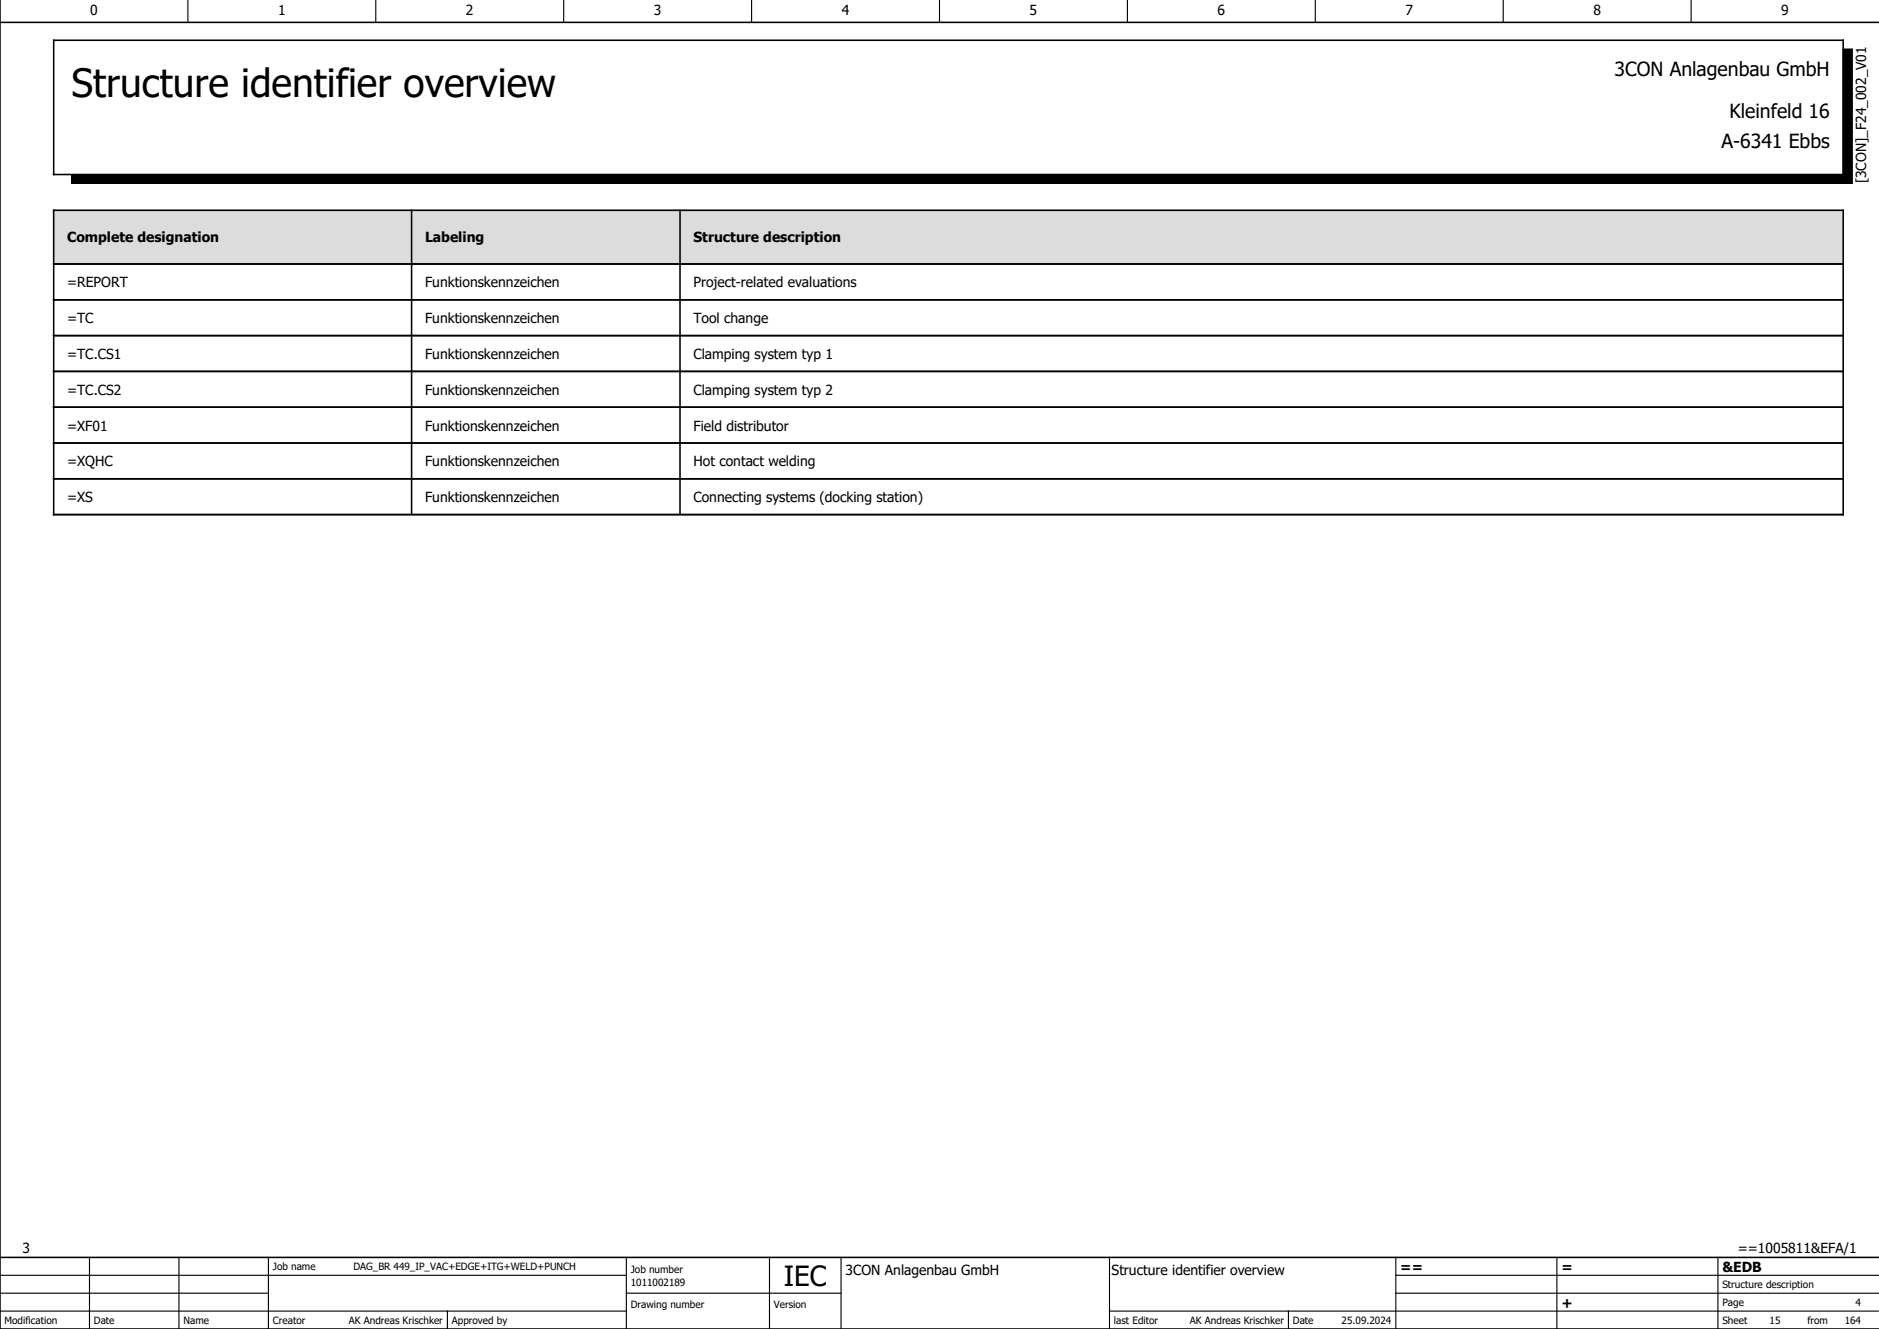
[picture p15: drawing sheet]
<svg xmlns="http://www.w3.org/2000/svg" width="420mm" height="297mm" viewBox="0 0 420 297" stroke-linecap="round" stroke-linejoin="round" font-family="sans-serif">
<defs><g id="words">
<text font-size="8.7" x="16" y="21.7">Structure identifier overview</text>
<text font-size="6.2" x="175.2" y="287.5">IEC</text>
<g font-size="4.3">
<text x="360.9" y="17">3CON Anlagenbau GmbH</text>
<text x="386.6" y="26.4">Kleinfeld 16</text>
<text x="384.8" y="33">A-6341 Ebbs</text>
</g>
<g font-size="3.1">
<text x="20.2" y="3.4">0</text>
<text x="62.2" y="3.4">1</text>
<text x="104.2" y="3.4">2</text>
<text x="146.2" y="3.4">3</text>
<text x="188.2" y="3.4">4</text>
<text x="230.2" y="3.4">5</text>
<text x="272.2" y="3.4">6</text>
<text x="314.2" y="3.4">7</text>
<text x="356.2" y="3.4">8</text>
<text x="398.2" y="3.4">9</text>
<text x="417.1" y="41" transform="rotate(-90 417.1 41)">[3CON]_F24_002_V01</text>
<text x="15" y="54.1">Complete designation</text>
<text x="95" y="54.1">Labeling</text>
<text x="155" y="54.1">Structure description</text>
<text x="15" y="64.2">=REPORT</text>
<text x="95" y="64.2">Funktionskennzeichen</text>
<text x="155" y="64.2">Project-related evaluations</text>
<text x="15" y="72.2">=TC</text>
<text x="95" y="72.2">Funktionskennzeichen</text>
<text x="155" y="72.2">Tool change</text>
<text x="15" y="80.2">=TC.CS1</text>
<text x="95" y="80.2">Funktionskennzeichen</text>
<text x="155" y="80.2">Clamping system typ 1</text>
<text x="15" y="88.2">=TC.CS2</text>
<text x="95" y="88.2">Funktionskennzeichen</text>
<text x="155" y="88.2">Clamping system typ 2</text>
<text x="15" y="96.2">=XF01</text>
<text x="95" y="96.2">Funktionskennzeichen</text>
<text x="155" y="96.2">Field distributor</text>
<text x="15" y="104.2">=XQHC</text>
<text x="95" y="104.2">Funktionskennzeichen</text>
<text x="155" y="104.2">Hot contact welding</text>
<text x="15" y="112.2">=XS</text>
<text x="95" y="112.2">Funktionskennzeichen</text>
<text x="155" y="112.2">Connecting systems (docking station)</text>
<text x="5" y="280">3</text>
<text x="388.4" y="280">==1005811&amp;EFA/1</text>
<text x="189" y="285">3CON Anlagenbau GmbH</text>
<text x="248.5" y="284.9">Structure identifier overview</text>
<text x="313" y="284.2">==</text>
<text x="349" y="284.2">=</text>
<text x="385" y="284.2">&amp;EDB</text>
<text x="349" y="292.2">+</text>
</g>
<g font-size="2.2">
<text x="61" y="283.9">Job name</text>
<text x="79" y="283.9">DAG_BR 449_IP_VAC+EDGE+ITG+WELD+PUNCH</text>
<text x="141" y="287.4">1011002189</text>
<text x="141" y="284.4">Job number</text>
<text x="385" y="287.9">Structure description</text>
<text x="141" y="292.4">Drawing number</text>
<text x="173" y="292.4">Version</text>
<text x="385" y="291.9">Page</text>
<text x="414.8" y="291.9">4</text>
<text x="1" y="295.9">Modification</text>
<text x="21" y="295.9">Date</text>
<text x="41" y="295.9">Name</text>
<text x="61" y="295.9">Creator</text>
<text x="78" y="295.9">AK Andreas Krischker</text>
<text x="101" y="295.9">Approved by</text>
<text x="249" y="295.9">last Editor</text>
<text x="266" y="295.9">AK Andreas Krischker</text>
<text x="289" y="295.9">Date</text>
<text x="299.9" y="295.9">25.09.2024</text>
<text x="385" y="295.9">Sheet</text>
<text x="395.6" y="295.9">15</text>
<text x="404" y="295.9">from</text>
<text x="412.3" y="295.9">164</text>
</g>
</g></defs>
<g fill="none" stroke="#000" stroke-width=".25">
<path d="M42 0v5M84 0v5M126 0v5M168 0v5M210 0v5M252 0v5M294 0v5M336 0v5M378 0v5M0 293h140M0 289h60M0 285h140"/>
<path d="M20 281v16M40 281v16M60 281v16M100 293v3.9M140 289h48M140 281v16M172 281v16M188 281v16M248 293h171.9M248 281v16M288 293v3.9M312 289h107.9"/>
<path d="M312 281v16M348 281v16M384 281v16M420 285h-108"/>
</g>
<g fill="none" stroke="#000" stroke-width=".35">
<path d="M0 0v297h420M0 5h420M12 9h400v30h-400zM12 47h400v68h-400zM12 59h400M92 47v19.7M152 47v19.7M12 67h400M12 75h400M92 67v7.7M92 75v7.7M152 67v7.7"/>
<path d="M152 75v7.7M12 83h400M12 91h400M12 99h400M92 83v7.7M92 91v7.7M92 99v7.7M152 83v7.7M152 91v7.7M152 99v7.7M12 107h400M92 107v7.7"/>
<path d="M152 107v7.7M0 281h420"/>
</g>
<path d="M16 39h396v2h-396zM412 11h2v30h-2z" fill="#000" stroke="#000" stroke-width=".22"/>
<path d="M412 39h-396v2h398v-30h-2v30" fill="none" stroke="#000" stroke-width=".22"/>
<path d="M12 47h400v12h-400z" fill="#dcdcdc" stroke="#dcdcdc" stroke-width=".22"/>
<path d="M12 47h400v12h-400z" fill="none" stroke="#dcdcdc" stroke-width=".35"/>
<use href="#words"/>
</svg>
